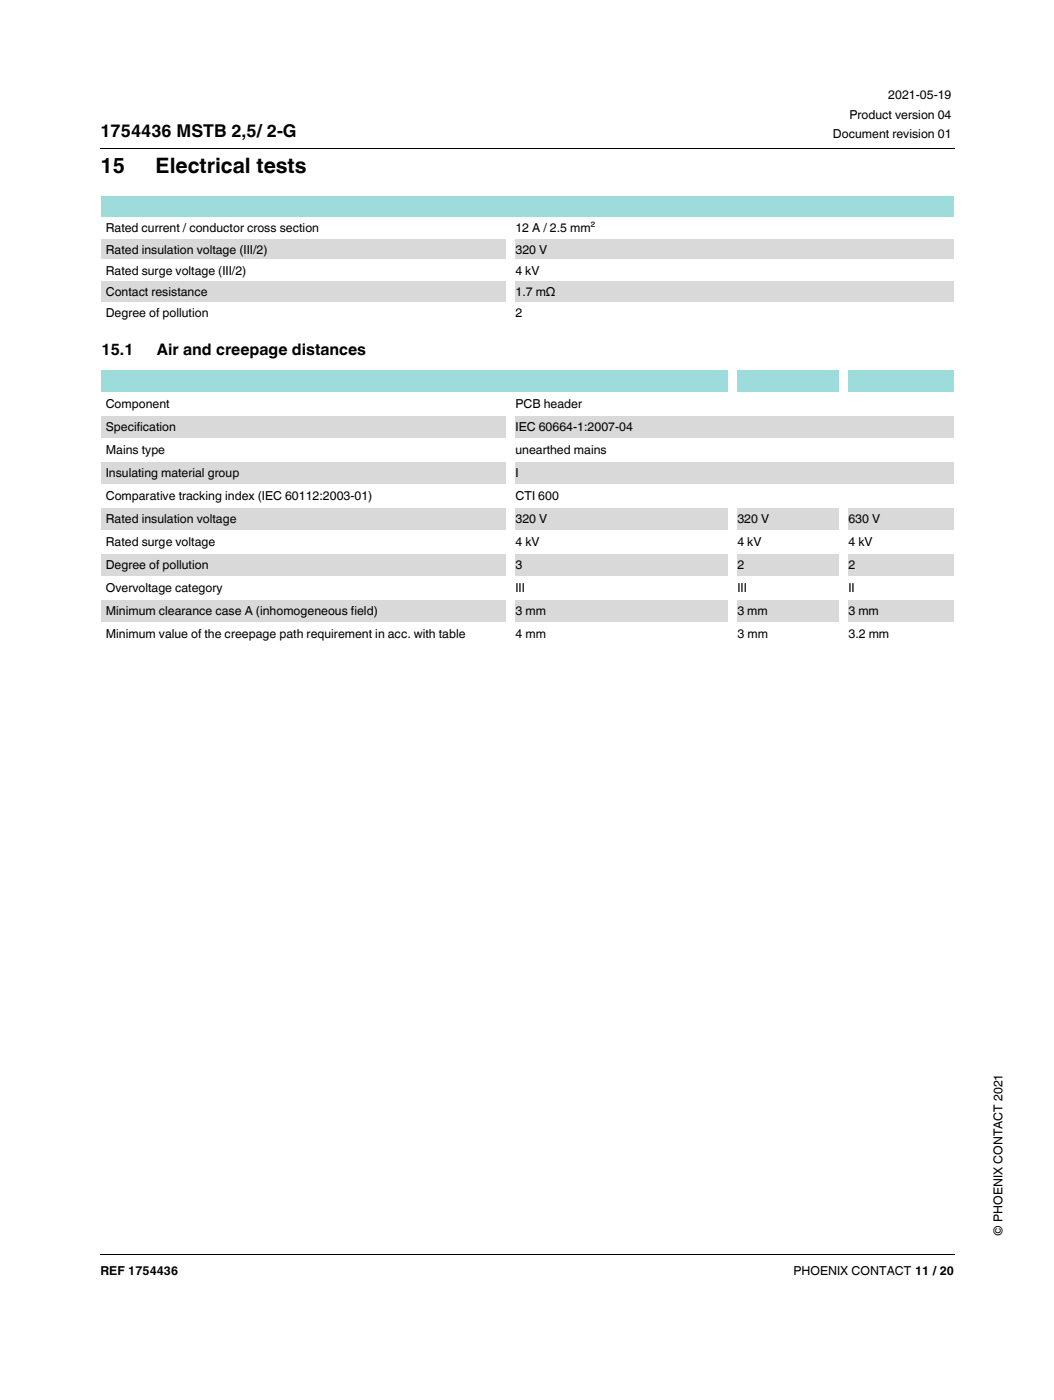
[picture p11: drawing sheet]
<svg xmlns="http://www.w3.org/2000/svg" width="210mm" height="279mm" viewBox="0 0 210 279" stroke-linecap="round" stroke-linejoin="round" font-family="sans-serif">
<defs><g id="words">
<g font-size="4.2">
<text x="20" y="34.4">15</text>
<text x="31" y="34.4">Electrical tests</text>
</g>
<text font-size="3.5" x="20" y="27.4">1754436 MSTB 2,5/ 2-G</text>
<g font-size="3.2">
<text x="20.2" y="70.8">15.1</text>
<text x="31.3" y="70.8">Air and creepage distances</text>
</g>
<g font-size="2.5">
<text x="169.2" y="23.7">Product version 04</text>
<text x="176.9" y="19.7">2021-05-19</text>
<text x="165.9" y="27.5">Document revision 01</text>
<text x="21.1" y="46.3">Rated current / conductor cross section</text>
<text x="102.6" y="46.3">12 A / 2.5 mm²</text>
<text x="21.1" y="50.6">Rated insulation voltage (III/2)</text>
<text x="102.7" y="50.6">320 V</text>
<text x="21.1" y="54.8">Rated surge voltage (III/2)</text>
<text x="21.1" y="59">Contact resistance</text>
<text x="102.7" y="54.8">4 kV</text>
<text x="102.7" y="59">1.7 mΩ</text>
<text x="21.1" y="63.3">Degree of pollution</text>
<text x="102.7" y="63.3">2</text>
<text x="21.1" y="81.3">Component</text>
<text x="102.7" y="81.3">PCB header</text>
<text x="21.1" y="85.9">Specification</text>
<text x="102.7" y="85.9">IEC 60664-1:2007-04</text>
<text x="21.1" y="90.5">Mains type</text>
<text x="21.1" y="95.1">Insulating material group</text>
<text x="102.6" y="90.5">unearthed mains</text>
<text x="102.7" y="95.1">I</text>
<text x="21.1" y="99.7">Comparative tracking index (IEC 60112:2003-01)</text>
<text x="102.7" y="99.7">CTI 600</text>
<text x="21.1" y="104.3">Rated insulation voltage</text>
<text x="102.7" y="104.3">320 V</text>
<text x="146.9" y="104.3">320 V</text>
<text x="169" y="104.3">630 V</text>
<text x="21.1" y="108.8">Rated surge voltage</text>
<text x="21.1" y="113.4">Degree of pollution</text>
<text x="102.7" y="108.8">4 kV</text>
<text x="102.7" y="113.4">3</text>
<text x="146.8" y="108.8">4 kV</text>
<text x="146.9" y="113.4">2</text>
<text x="168.9" y="108.8">4 kV</text>
<text x="169" y="113.4">2</text>
<text x="21.1" y="118">Overvoltage category</text>
<text x="102.6" y="118">III</text>
<text x="146.8" y="118">III</text>
<text x="168.9" y="118">II</text>
<text x="21.1" y="122.6">Minimum clearance case A (inhomogeneous field)</text>
<text x="102.7" y="122.6">3 mm</text>
<text x="146.9" y="122.6">3 mm</text>
<text x="169" y="122.6">3 mm</text>
<text x="21.1" y="127.2">Minimum value of the creepage path requirement in acc. with table</text>
<text x="102.7" y="127.2">4 mm</text>
<text x="146.9" y="127.2">3 mm</text>
<text x="169" y="127.2">3.2 mm</text>
<text x="199.6" y="246.3" transform="rotate(-90 199.6 246.3)">© PHOENIX CONTACT 2021</text>
<text x="20" y="254.2">REF 1754436</text>
<text x="158" y="254.2">PHOENIX CONTACT 11 / 20</text>
</g>
</g></defs>
<path d="M19.9 29.4l.1 .2zM19.9 250l.1 .1z" fill="#000"/>
<path d="M20 29.5h170.1M20 250h170.1" fill="none" stroke="#000" stroke-width=".2"/>
<path d="M20 252.1h170v9.9h-170z" fill="#fff"/>
<path d="M20 39h170v4.3h-170z" fill="#9edbdb"/>
<g fill="#d9d9d9">
<path d="M20 47.5h81.6v4.2h-81.6z"/>
<path d="M101.6 47.5h88.4v4.2h-88.4z"/>
<path d="M20 56h81.6v4.2h-81.6z"/>
<path d="M101.6 56h88.4v4.2h-88.4z"/>
</g>
<g fill="#fff">
<path d="M20 39.1v25.3z"/>
<path d="M100.7 43.2h1.8v21.3h-1.8z"/>
<path d="M190 39.1v25.3z"/>
<path d="M20 39l170 .1z"/>
<path d="M20 43.2l170 .1z"/>
<path d="M20 47.5h170z"/>
<path d="M20 51.7l170 .1z"/>
<path d="M20 55.9l170 .1z"/>
<path d="M20 60.2h170z"/>
<path d="M20 64.4l170 .1z"/>
</g>
<g fill="#9edbdb">
<path d="M20 73.7h125.8v4.6h-125.8z"/>
<path d="M145.8 73.7h22.1v4.6h-22.1z"/>
<path d="M167.9 73.7h22.1v4.6h-22.1z"/>
</g>
<g fill="#d9d9d9">
<path d="M20 82.8h81.6v4.6h-81.6z"/>
<path d="M101.6 82.8h88.4v4.6h-88.4z"/>
<path d="M20 92h81.6v4.6h-81.6z"/>
<path d="M101.6 92h88.4v4.6h-88.4z"/>
<path d="M20 101.2h81.6v4.6h-81.6z"/>
<path d="M101.6 101.2h44.2v4.6h-44.2z"/>
<path d="M145.8 101.2h22.1v4.6h-22.1z"/>
<path d="M167.9 101.2h22.1v4.6h-22.1z"/>
<path d="M20 110.3h81.6v4.6h-81.6z"/>
<path d="M101.6 110.3h44.2v4.6h-44.2z"/>
<path d="M145.8 110.3h22.1v4.6h-22.1z"/>
<path d="M167.9 110.3h22.1v4.6h-22.1z"/>
<path d="M20 119.5h81.6v4.6h-81.6z"/>
<path d="M101.6 119.5h44.2v4.6h-44.2z"/>
<path d="M145.8 119.5h22.1v4.6h-22.1z"/>
<path d="M167.9 119.5h22.1v4.6h-22.1z"/>
</g>
<g fill="#fff">
<path d="M20 73.7v55z"/>
<path d="M100.7 78.2h1.8v50.5h-1.8z"/>
<path d="M144.9 73.6h1.8v9.3h-1.8z"/>
<path d="M144.9 96.6h1.8v32.1h-1.8z"/>
<path d="M167 73.6h1.8v9.3h-1.8z"/>
<path d="M167 96.6h1.8v32.1h-1.8z"/>
<path d="M190 73.7v55z"/>
<path d="M20 73.6l170 .1z"/>
<path d="M20 78.2l170 .1z"/>
<path d="M20 82.8l170 .1z"/>
<path d="M20 87.4l170 .1z"/>
<path d="M20 92l170 .1z"/>
<path d="M20 96.6h170z"/>
<path d="M20 101.2h170z"/>
<path d="M20 105.8h170z"/>
<path d="M20 110.3l170 .1z"/>
<path d="M20 114.9l170 .1z"/>
<path d="M20 119.5l170 .1z"/>
<path d="M20 124.1h170z"/>
<path d="M20 128.7h170z"/>
</g>
<use href="#words"/>
</svg>
